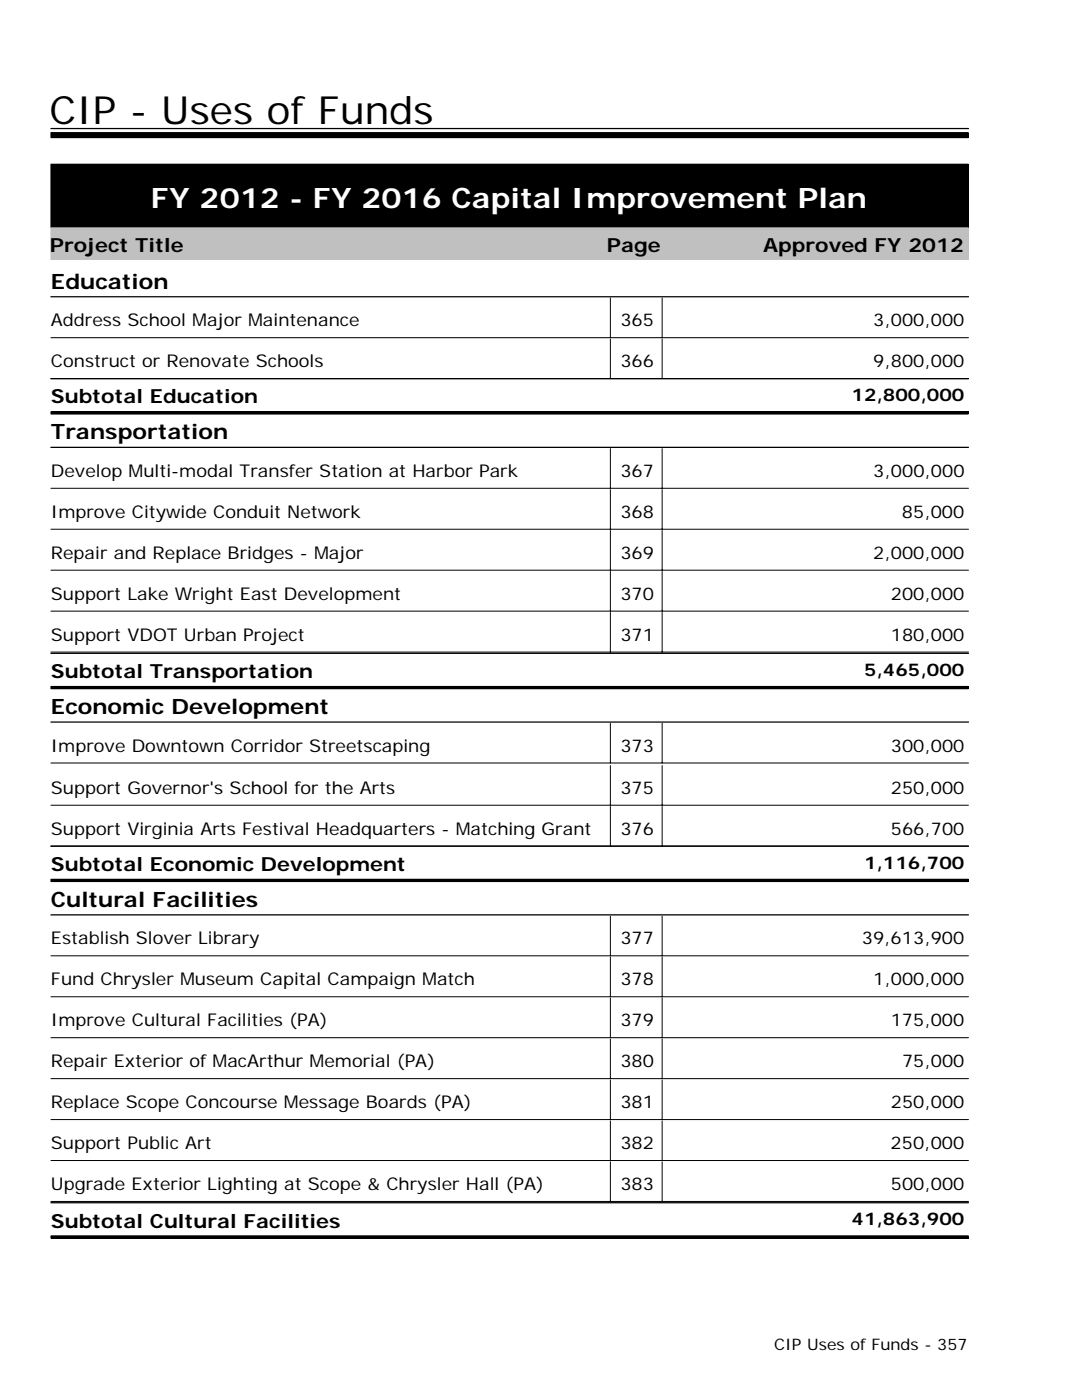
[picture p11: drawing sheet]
<svg xmlns="http://www.w3.org/2000/svg" width="216mm" height="279mm" viewBox="0 0 216 279" stroke-linecap="round" stroke-linejoin="round" font-family="sans-serif">
<defs><g id="words">
<text font-size="7.7" x="9.9" y="24.7">CIP - Uses of Funds</text>
<text font-size="5.6" fill="#fff" x="30.1" y="41.6">FY 2012 - FY 2016 Capital Improvement Plan</text>
<g font-size="4.2">
<text x="10.2" y="57.6">Education</text>
<text x="10.2" y="87.7">Transportation</text>
<text x="10.2" y="142.5">Economic Development</text>
<text x="10.2" y="181">Cultural Facilities</text>
</g>
<g font-size="3.9">
<text x="9.9" y="50.2">Project Title</text>
<text x="121.1" y="50.2">Page</text>
<text x="152.3" y="50.2">Approved FY 2012</text>
<text x="10.2" y="80.5">Subtotal Education</text>
<text x="10.2" y="135.3">Subtotal Transportation</text>
<text x="10.2" y="173.8">Subtotal Economic Development</text>
<text x="10.2" y="245">Subtotal Cultural Facilities</text>
</g>
<g font-size="3.5">
<text x="10.2" y="65.1">Address School Major Maintenance</text>
<text x="123.8" y="65.1">365</text>
<text x="174.2" y="65.1">3,000,000</text>
<text x="10.2" y="73.3">Construct or Renovate Schools</text>
<text x="123.8" y="73.3">366</text>
<text x="174.2" y="73.3">9,800,000</text>
<text x="169.9" y="80.1">12,800,000</text>
<text x="10.2" y="95.2">Develop Multi-modal Transfer Station at Harbor Park</text>
<text x="123.8" y="95.2">367</text>
<text x="174.3" y="95.2">3,000,000</text>
<text x="10.2" y="103.3">Improve Citywide Conduit Network</text>
<text x="123.8" y="103.3">368</text>
<text x="180" y="103.3">85,000</text>
<text x="10.2" y="111.5">Repair and Replace Bridges - Major</text>
<text x="123.8" y="111.5">369</text>
<text x="174.2" y="111.5">2,000,000</text>
<text x="10.2" y="119.7">Support Lake Wright East Development</text>
<text x="123.8" y="119.7">370</text>
<text x="177.8" y="119.7">200,000</text>
<text x="10.2" y="127.8">Support VDOT Urban Project</text>
<text x="123.8" y="127.8">371</text>
<text x="177.8" y="127.8">180,000</text>
<text x="172.4" y="134.9">5,465,000</text>
<text x="10.2" y="150">Improve Downtown Corridor Streetscaping</text>
<text x="123.8" y="150">373</text>
<text x="177.7" y="150">300,000</text>
<text x="10.2" y="158.4">Support Governor's School for the Arts</text>
<text x="123.8" y="158.4">375</text>
<text x="177.8" y="158.4">250,000</text>
<text x="10.2" y="166.6">Support Virginia Arts Festival Headquarters - Matching Grant</text>
<text x="123.8" y="166.6">376</text>
<text x="177.8" y="166.6">566,700</text>
<text x="172.4" y="173.4">1,116,700</text>
<text x="10.2" y="188.5">Establish Slover Library</text>
<text x="123.8" y="188.5">377</text>
<text x="172" y="188.5">39,613,900</text>
<text x="10.2" y="196.6">Fund Chrysler Museum Capital Campaign Match</text>
<text x="123.8" y="196.6">378</text>
<text x="174.3" y="196.6">1,000,000</text>
<text x="10.2" y="204.8">Improve Cultural Facilities (PA)</text>
<text x="123.8" y="204.8">379</text>
<text x="177.7" y="204.8">175,000</text>
<text x="10.2" y="213">Repair Exterior of MacArthur Memorial (PA)</text>
<text x="123.8" y="213">380</text>
<text x="180" y="213">75,000</text>
<text x="10.2" y="221.1">Replace Scope Concourse Message Boards (PA)</text>
<text x="123.8" y="221.1">381</text>
<text x="177.8" y="221.1">250,000</text>
<text x="10.2" y="229.3">Support Public Art</text>
<text x="123.8" y="229.3">382</text>
<text x="177.7" y="229.3">250,000</text>
<text x="10.2" y="237.5">Upgrade Exterior Lighting at Scope &amp; Chrysler Hall (PA)</text>
<text x="123.8" y="237.5">383</text>
<text x="177.8" y="237.5">500,000</text>
<text x="169.9" y="244.6">41,863,900</text>
</g>
<text font-size="3.2" x="154.5" y="269.4">CIP Uses of Funds - 357</text>
</g></defs>
<path d="M10.2 26.5h183v1h-183zM10.2 32.8h183v12.6h-183z" fill="#000"/>
<path d="M10.2 26.5h183v1h-183zM10.2 32.8h183v12.6h-183z" fill="none" stroke="#000" stroke-width=".2"/>
<path d="M10.2 25.7h183.1" fill="none" stroke="#000" stroke-width=".25"/>
<path d="M10.2 45.5h183v6.3h-183z" fill="#c0c0c0"/>
<path d="M10.2 45.5h183v6.3h-183z" fill="none" stroke="#c0c0c0" stroke-width=".2"/>
<path d="M10.2 59.2h183.1M10.2 75.6h183.1M10.2 89.3h183.1M10.2 130.4h183.1M10.2 144.1h183.1M10.2 168.9h183.1M10.2 182.6h183.1M10.2 240h183.1" fill="none" stroke="#000" stroke-width=".25"/>
<g fill="none" stroke="#000" stroke-width=".2">
<path d="M121.8 59.5v7.9M132.1 59.5v7.9M10.2 67.4h183.1M10.2 75.6h183.1M121.8 67.6v8M132.1 67.6v8M10.2 82.2h183v.4h-183zM10.2 97.5h183.1M121.8 89.5v8M121.8 97.7v7.9M132.1 89.5v8M132.1 97.7v7.9"/>
<path d="M10.2 105.6h183.1M10.2 113.8h183.1M121.8 105.9v7.9M121.8 114v8M132.1 105.9v7.9M132.1 114v8M10.2 137h183v.5h-183zM10.2 122h183.1M10.2 130.1h183.1M121.8 122.2v7.9M132.1 122.2v7.9M10.2 152.3h183.1"/>
<path d="M121.8 144.4v7.9M121.8 152.8v7.9M132.1 144.4v7.9M132.1 152.8v7.9M10.2 175.5h183v.4h-183zM10.2 160.7h183.1M10.2 168.9h183.1M121.8 161v7.9M132.1 161v7.9M10.2 190.8h183.1M10.2 198.9h183.1M121.8 182.8v8"/>
<path d="M121.8 191v7.9M121.8 199.2v7.9M132.1 182.8v8M132.1 191v7.9M132.1 199.2v7.9M10.2 207.1h183.1M10.2 215.3h183.1M121.8 207.3v8M121.8 215.5v7.9M132.1 207.3v8M132.1 215.5v7.9M10.2 223.4h183.1"/>
<path d="M10.2 231.6h183.1M10.2 239.8h183.1M121.8 223.7v7.9M121.8 231.9v7.9M132.1 223.7v7.9M132.1 231.9v7.9M10.2 246.6h183v.5h-183z"/>
</g>
<path d="M10.2 82.4h183M10.2 137.2h183M10.2 175.7h183M10.2 246.9h183" fill="none" stroke="#000" stroke-width=".42"/>
<use href="#words"/>
</svg>
